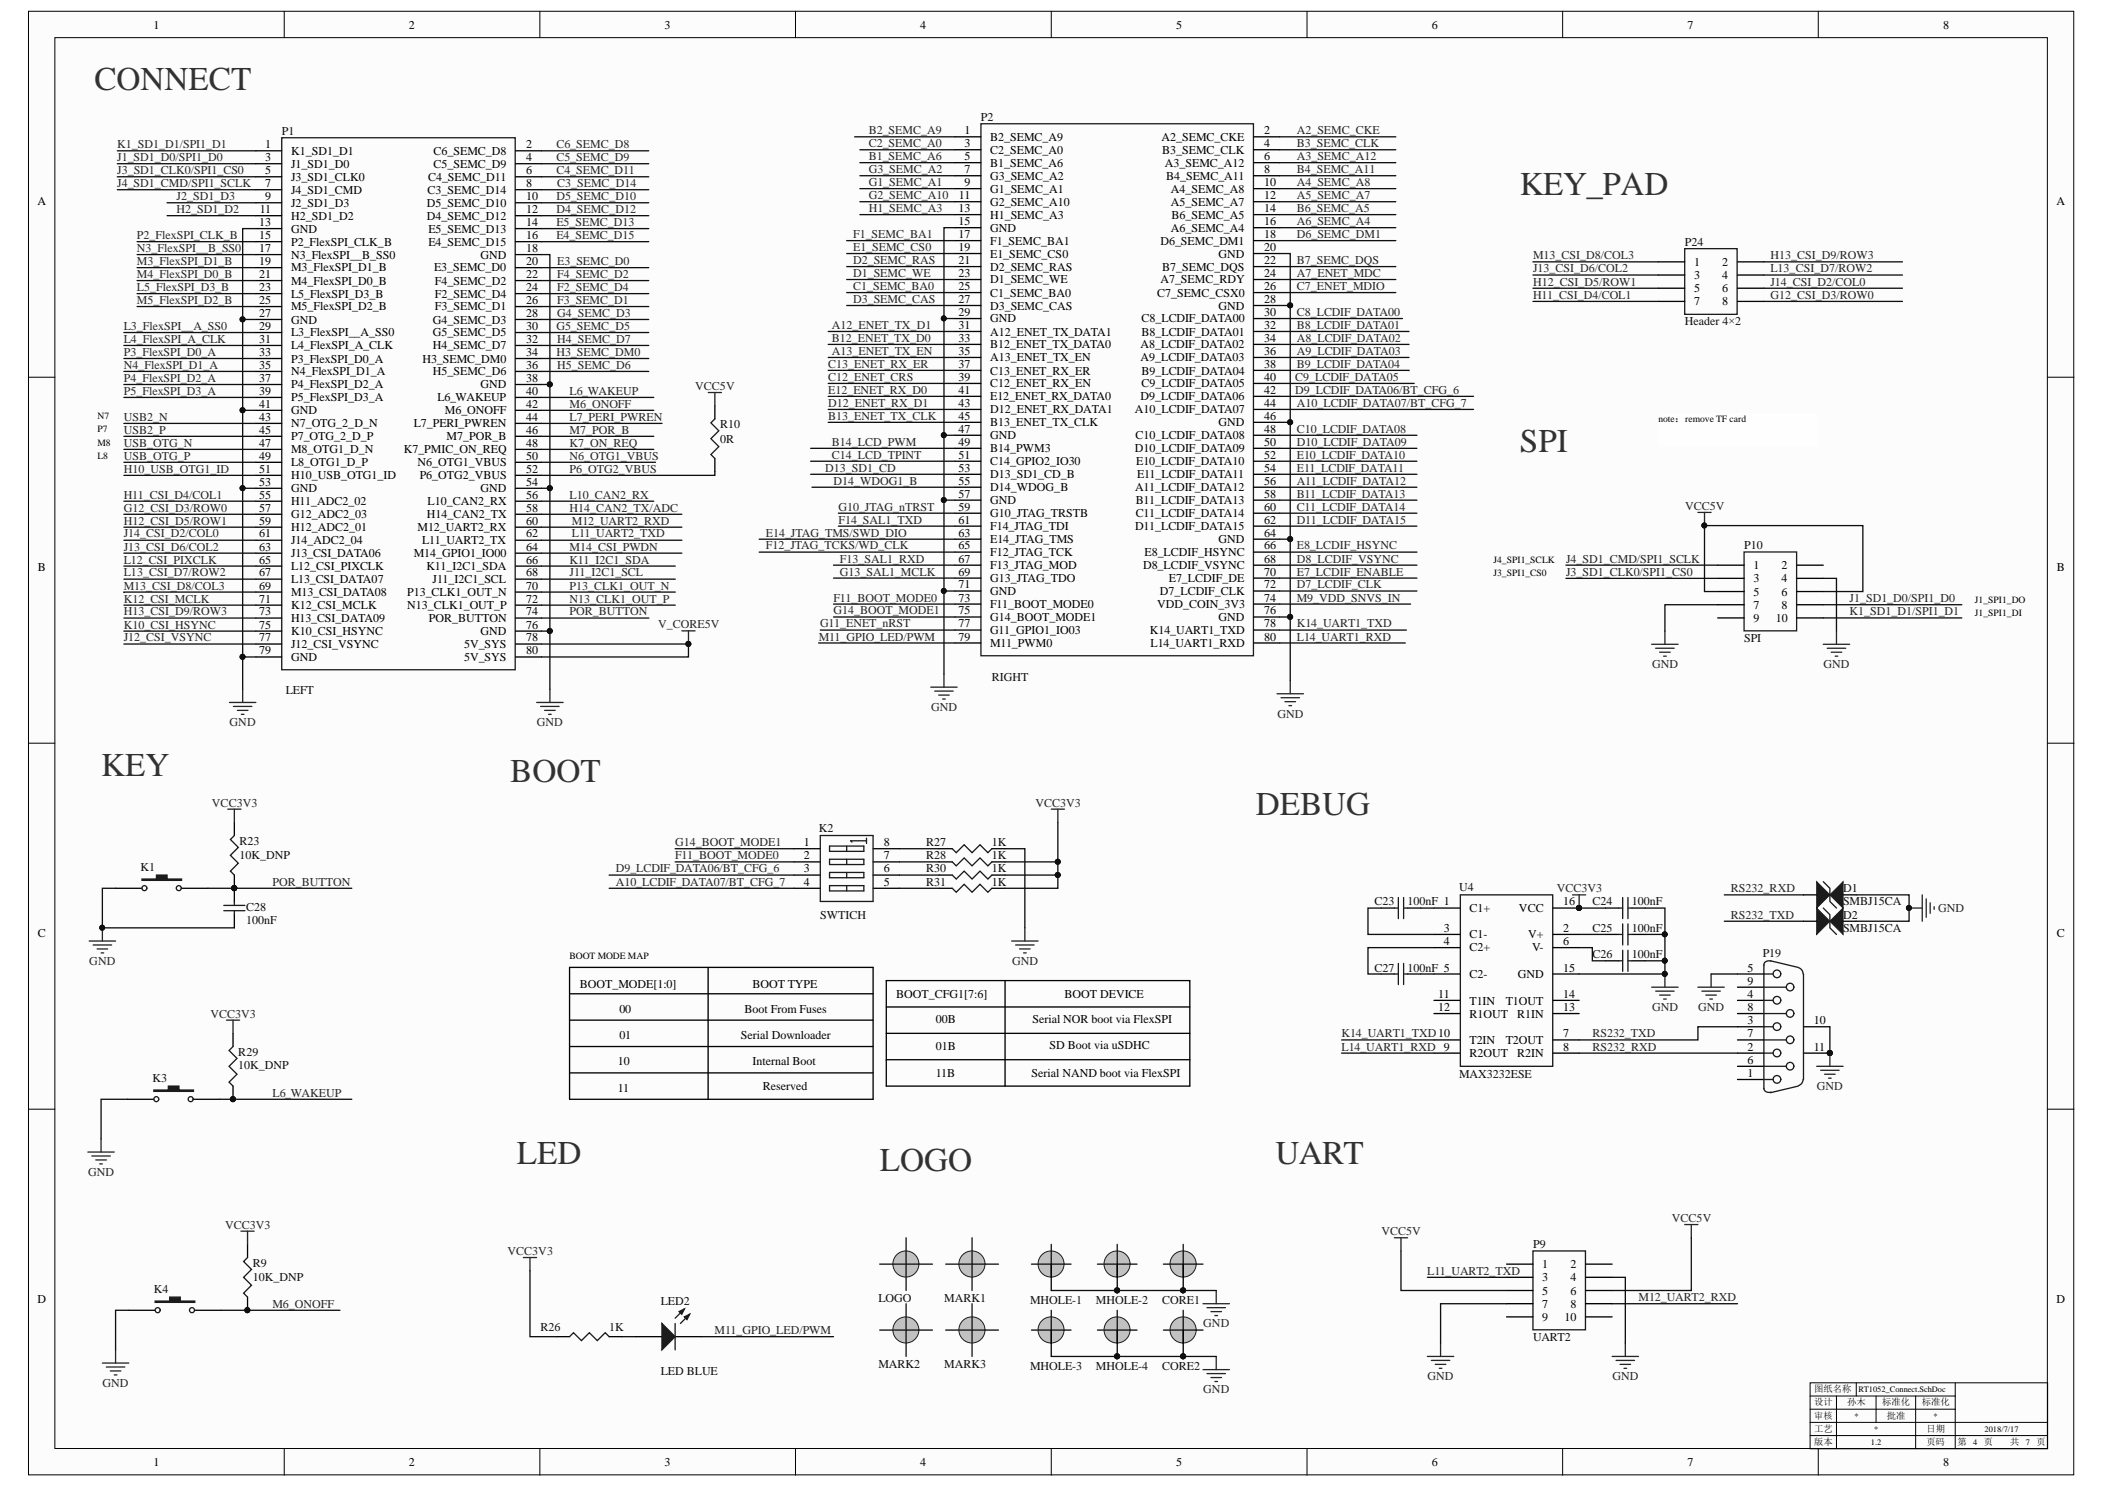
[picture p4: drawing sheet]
<svg xmlns="http://www.w3.org/2000/svg" width="297mm" height="210mm" viewBox="0 0 297 210" stroke-linecap="round" stroke-linejoin="round" font-family="sans-serif">
<defs><g id="words">
<g font-size="4.7" fill="#343434">
<text x="13.3" y="12.6">CONNECT</text>
<text x="214.5" y="27.6">KEY_PAD</text>
<text x="214.5" y="63.8">SPI</text>
<text x="14.3" y="109.4">KEY</text>
<text x="72" y="110.3">BOOT</text>
<text x="177.2" y="115">DEBUG</text>
<text x="72.9" y="164.3">LED</text>
<text x="124.2" y="165.2">LOGO</text>
<text x="180" y="164.3">UART</text>
</g>
<g font-size="1.7">
<text x="21.7" y="4">1</text>
<text x="57.7" y="4">2</text>
<text x="93.8" y="4">3</text>
<text x="129.9" y="4">4</text>
<text x="165.9" y="4">5</text>
<text x="202" y="4">6</text>
<text x="238.1" y="4">7</text>
<text x="274.2" y="4">8</text>
<text x="37.4" y="20.9">1</text>
<text x="37.4" y="22.7">3</text>
<text x="41.1" y="21.9">K1_SD1_D1</text>
<text x="41.1" y="23.7">J1_SD1_D0</text>
<text x="61.2" y="21.9">C6_SEMC_D8</text>
<text x="61.2" y="23.7">C5_SEMC_D9</text>
<text x="74.2" y="20.9">2</text>
<text x="74.2" y="22.7">4</text>
<text x="136.1" y="18.9">1</text>
<text x="136.1" y="20.8">3</text>
<text x="136.1" y="22.6">5</text>
<text x="139.7" y="19.9">B2_SEMC_A9</text>
<text x="139.7" y="21.7">C2_SEMC_A0</text>
<text x="139.7" y="23.5">B1_SEMC_A6</text>
<text x="163.9" y="19.9">A2_SEMC_CKE</text>
<text x="164" y="21.7">B3_SEMC_CLK</text>
<text x="164.4" y="23.5">A3_SEMC_A12</text>
<text x="178.4" y="18.9">2</text>
<text x="178.4" y="20.8">4</text>
<text x="178.4" y="22.6">6</text>
<text x="5.3" y="28.9">A</text>
<text x="37.4" y="24.6">5</text>
<text x="37.4" y="26.4">7</text>
<text x="37.4" y="28.2">9</text>
<text x="41.1" y="25.5">J3_SD1_CLK0</text>
<text x="41.1" y="27.4">J4_SD1_CMD</text>
<text x="41.1" y="29.2">J2_SD1_D3</text>
<text x="60.2" y="29.2">D5_SEMC_D10</text>
<text x="60.3" y="27.4">C3_SEMC_D14</text>
<text x="60.4" y="25.5">C4_SEMC_D11</text>
<text x="74.2" y="24.6">6</text>
<text x="74.2" y="26.4">8</text>
<text x="74.2" y="28.2">10</text>
<text x="135.2" y="29.9">13</text>
<text x="135.3" y="28.1">11</text>
<text x="136.1" y="24.4">7</text>
<text x="136.1" y="26.3">9</text>
<text x="139.7" y="25.4">G3_SEMC_A2</text>
<text x="139.7" y="27.2">G1_SEMC_A1</text>
<text x="139.7" y="29">G2_SEMC_A10</text>
<text x="164.6" y="25.4">B4_SEMC_A11</text>
<text x="165.2" y="27.2">A4_SEMC_A8</text>
<text x="165.2" y="29">A5_SEMC_A7</text>
<text x="178.4" y="24.4">8</text>
<text x="178.4" y="26.3">10</text>
<text x="178.4" y="28.1">12</text>
<text x="178.4" y="29.9">14</text>
<text x="290.2" y="28.9">A</text>
<text x="36.6" y="31.9">13</text>
<text x="36.6" y="33.7">15</text>
<text x="36.6" y="35.5">17</text>
<text x="36.7" y="30.1">11</text>
<text x="41.1" y="31">H2_SD1_D2</text>
<text x="41.1" y="32.8">GND</text>
<text x="41.1" y="34.7">P2_FlexSPI_CLK_B</text>
<text x="60.2" y="31">D4_SEMC_D12</text>
<text x="60.4" y="32.8">E5_SEMC_D13</text>
<text x="60.4" y="34.7">E4_SEMC_D15</text>
<text x="74.2" y="30.1">12</text>
<text x="74.2" y="31.9">14</text>
<text x="74.2" y="33.7">16</text>
<text x="74.2" y="35.5">18</text>
<text x="135.2" y="31.7">15</text>
<text x="135.2" y="33.6">17</text>
<text x="135.2" y="35.4">19</text>
<text x="139.7" y="30.9">H1_SEMC_A3</text>
<text x="139.7" y="32.7">GND</text>
<text x="139.7" y="34.5">F1_SEMC_BA1</text>
<text x="163.7" y="34.5">D6_SEMC_DM1</text>
<text x="165.2" y="32.7">A6_SEMC_A4</text>
<text x="165.3" y="30.9">B6_SEMC_A5</text>
<text x="178.4" y="31.7">16</text>
<text x="178.4" y="33.6">18</text>
<text x="178.4" y="35.4">20</text>
<text x="36.6" y="37.4">19</text>
<text x="36.6" y="39.2">21</text>
<text x="36.6" y="41">23</text>
<text x="41.1" y="36.5">N3_FlexSPI__B_SS0</text>
<text x="41.1" y="38.3">M3_FlexSPI_D1_B</text>
<text x="41.1" y="40.2">M4_FlexSPI_D0_B</text>
<text x="41.1" y="42">L5_FlexSPI_D3_B</text>
<text x="61.3" y="38.3">E3_SEMC_D0</text>
<text x="61.4" y="40.2">F4_SEMC_D2</text>
<text x="61.4" y="42">F2_SEMC_D4</text>
<text x="67.8" y="36.5">GND</text>
<text x="74.2" y="37.4">20</text>
<text x="74.2" y="39.2">22</text>
<text x="74.2" y="41">24</text>
<text x="135.2" y="37.2">21</text>
<text x="135.2" y="39.1">23</text>
<text x="135.2" y="40.9">25</text>
<text x="139.7" y="36.4">E1_SEMC_CS0</text>
<text x="139.7" y="38.2">D2_SEMC_RAS</text>
<text x="139.7" y="40">D1_SEMC_WE</text>
<text x="139.7" y="41.8">C1_SEMC_BA0</text>
<text x="163.3" y="41.8">C7_SEMC_CSX0</text>
<text x="163.7" y="40">A7_SEMC_RDY</text>
<text x="164" y="38.2">B7_SEMC_DQS</text>
<text x="172" y="36.4">GND</text>
<text x="178.4" y="37.2">22</text>
<text x="178.4" y="39.1">24</text>
<text x="178.4" y="40.9">26</text>
<text x="239" y="37.5">1</text>
<text x="239" y="39.4">3</text>
<text x="239" y="41.2">5</text>
<text x="243" y="37.5">2</text>
<text x="243" y="39.4">4</text>
<text x="243" y="41.2">6</text>
<text x="36.6" y="42.9">25</text>
<text x="36.6" y="44.7">27</text>
<text x="36.6" y="46.5">29</text>
<text x="41.1" y="43.8">M5_FlexSPI_D2_B</text>
<text x="41.1" y="45.6">GND</text>
<text x="41.1" y="47.5">L3_FlexSPI__A_SS0</text>
<text x="61.1" y="45.6">G4_SEMC_D3</text>
<text x="61.1" y="47.5">G5_SEMC_D5</text>
<text x="61.4" y="43.8">F3_SEMC_D1</text>
<text x="74.2" y="42.9">26</text>
<text x="74.2" y="44.7">28</text>
<text x="74.2" y="46.5">30</text>
<text x="135.2" y="42.7">27</text>
<text x="135.2" y="44.5">29</text>
<text x="135.2" y="46.4">31</text>
<text x="139.7" y="43.7">D3_SEMC_CAS</text>
<text x="139.7" y="45.5">GND</text>
<text x="139.7" y="47.3">A12_ENET_TX_DATA1</text>
<text x="161.1" y="45.5">C8_LCDIF_DATA00</text>
<text x="161.1" y="47.3">B8_LCDIF_DATA01</text>
<text x="172" y="43.7">GND</text>
<text x="178.4" y="42.7">28</text>
<text x="178.4" y="44.5">30</text>
<text x="178.4" y="46.4">32</text>
<text x="239" y="43.1">7</text>
<text x="243" y="43.1">8</text>
<text x="36.6" y="48.4">31</text>
<text x="36.6" y="50.2">33</text>
<text x="36.6" y="52">35</text>
<text x="36.6" y="53.8">37</text>
<text x="41.1" y="49.3">L4_FlexSPI_A_CLK</text>
<text x="41.1" y="51.1">P3_FlexSPI_D0_A</text>
<text x="41.1" y="53">N4_FlexSPI_D1_A</text>
<text x="59.6" y="51.1">H3_SEMC_DM0</text>
<text x="61.1" y="49.3">H4_SEMC_D7</text>
<text x="61.1" y="53">H5_SEMC_D6</text>
<text x="74.2" y="48.4">32</text>
<text x="74.2" y="50.2">34</text>
<text x="74.2" y="52">36</text>
<text x="74.2" y="53.8">38</text>
<text x="135.2" y="48.2">33</text>
<text x="135.2" y="50">35</text>
<text x="135.2" y="51.9">37</text>
<text x="135.2" y="53.7">39</text>
<text x="139.7" y="49.2">B12_ENET_TX_DATA0</text>
<text x="139.7" y="51">A13_ENET_TX_EN</text>
<text x="139.7" y="52.8">C13_ENET_RX_ER</text>
<text x="161" y="49.2">A8_LCDIF_DATA02</text>
<text x="161" y="51">A9_LCDIF_DATA03</text>
<text x="161.1" y="52.8">B9_LCDIF_DATA04</text>
<text x="178.4" y="48.2">34</text>
<text x="178.4" y="50">36</text>
<text x="178.4" y="51.9">38</text>
<text x="178.4" y="53.7">40</text>
<text x="36.6" y="55.7">39</text>
<text x="36.6" y="57.5">41</text>
<text x="36.6" y="59.3">43</text>
<text x="41.1" y="54.8">P4_FlexSPI_D2_A</text>
<text x="41.1" y="56.6">P5_FlexSPI_D3_A</text>
<text x="41.1" y="58.5">GND</text>
<text x="61.7" y="56.6">L6_WAKEUP</text>
<text x="62.8" y="58.5">M6_ONOFF</text>
<text x="67.8" y="54.8">GND</text>
<text x="74.2" y="55.7">40</text>
<text x="74.2" y="57.5">42</text>
<text x="74.2" y="59.3">44</text>
<text x="135.2" y="55.5">41</text>
<text x="135.2" y="57.4">43</text>
<text x="135.2" y="59.2">45</text>
<text x="139.7" y="54.6">C12_ENET_RX_EN</text>
<text x="139.7" y="56.5">E12_ENET_RX_DATA0</text>
<text x="139.7" y="58.3">D12_ENET_RX_DATA1</text>
<text x="160.2" y="58.3">A10_LCDIF_DATA07</text>
<text x="161" y="56.5">D9_LCDIF_DATA06</text>
<text x="161.1" y="54.6">C9_LCDIF_DATA05</text>
<text x="178.4" y="55.5">42</text>
<text x="178.4" y="57.4">44</text>
<text x="178.4" y="59.2">46</text>
<text x="36.6" y="61.2">45</text>
<text x="36.6" y="63">47</text>
<text x="36.6" y="64.8">49</text>
<text x="41.1" y="60.3">N7_OTG_2_D_N</text>
<text x="41.1" y="62.1">P7_OTG_2_D_P</text>
<text x="41.1" y="63.9">M8_OTG1_D_N</text>
<text x="41.1" y="65.8">L8_OTG1_D_P</text>
<text x="57" y="63.9">K7_PMIC_ON_REQ</text>
<text x="58.4" y="60.3">L7_PERI_PWREN</text>
<text x="58.9" y="65.8">N6_OTG1_VBUS</text>
<text x="63" y="62.1">M7_POR_B</text>
<text x="74.2" y="61.2">46</text>
<text x="74.2" y="63">48</text>
<text x="74.2" y="64.8">50</text>
<text x="135.2" y="61">47</text>
<text x="135.2" y="62.9">49</text>
<text x="135.2" y="64.7">51</text>
<text x="139.7" y="60.1">B13_ENET_TX_CLK</text>
<text x="139.7" y="62">GND</text>
<text x="139.7" y="63.8">B14_PWM3</text>
<text x="139.7" y="65.6">C14_GPIO2_IO30</text>
<text x="160.2" y="63.8">D10_LCDIF_DATA09</text>
<text x="160.2" y="62">C10_LCDIF_DATA08</text>
<text x="160.3" y="65.6">E10_LCDIF_DATA10</text>
<text x="172" y="60.1">GND</text>
<text x="178.4" y="61">48</text>
<text x="178.4" y="62.9">50</text>
<text x="178.4" y="64.7">52</text>
<text x="36.6" y="66.7">51</text>
<text x="36.6" y="68.5">53</text>
<text x="36.6" y="70.3">55</text>
<text x="41.1" y="67.6">H10_USB_OTG1_ID</text>
<text x="41.1" y="69.4">GND</text>
<text x="41.1" y="71.3">H11_ADC2_02</text>
<text x="59.2" y="67.6">P6_OTG2_VBUS</text>
<text x="60.3" y="71.3">L10_CAN2_RX</text>
<text x="67.8" y="69.4">GND</text>
<text x="74.2" y="66.7">52</text>
<text x="74.2" y="68.5">54</text>
<text x="74.2" y="70.3">56</text>
<text x="135.2" y="66.5">53</text>
<text x="135.2" y="68.4">55</text>
<text x="135.2" y="70.2">57</text>
<text x="139.7" y="67.5">D13_SD1_CD_B</text>
<text x="139.7" y="69.3">D14_WDOG_B</text>
<text x="139.7" y="71.1">GND</text>
<text x="160.2" y="69.3">A11_LCDIF_DATA12</text>
<text x="160.3" y="71.1">B11_LCDIF_DATA13</text>
<text x="160.4" y="67.5">E11_LCDIF_DATA11</text>
<text x="178.4" y="66.5">54</text>
<text x="178.4" y="68.4">56</text>
<text x="178.4" y="70.2">58</text>
<text x="36.6" y="72.2">57</text>
<text x="36.6" y="74">59</text>
<text x="36.6" y="75.8">61</text>
<text x="36.6" y="77.7">63</text>
<text x="41.1" y="73.1">G12_ADC2_03</text>
<text x="41.1" y="74.9">H12_ADC2_01</text>
<text x="41.1" y="76.8">J14_ADC2_04</text>
<text x="58.9" y="74.9">M12_UART2_RX</text>
<text x="59.6" y="76.8">L11_UART2_TX</text>
<text x="60.2" y="73.1">H14_CAN2_TX</text>
<text x="74.2" y="72.2">58</text>
<text x="74.2" y="74">60</text>
<text x="74.2" y="75.8">62</text>
<text x="74.2" y="77.7">64</text>
<text x="135.2" y="72">59</text>
<text x="135.2" y="73.9">61</text>
<text x="135.2" y="75.7">63</text>
<text x="135.2" y="77.5">65</text>
<text x="139.7" y="72.9">G10_JTAG_TRSTB</text>
<text x="139.7" y="74.8">F14_JTAG_TDI</text>
<text x="139.7" y="76.6">E14_JTAG_TMS</text>
<text x="160.2" y="74.8">D11_LCDIF_DATA15</text>
<text x="160.3" y="72.9">C11_LCDIF_DATA14</text>
<text x="172" y="76.6">GND</text>
<text x="178.4" y="72">60</text>
<text x="178.4" y="73.9">62</text>
<text x="178.4" y="75.7">64</text>
<text x="178.4" y="77.5">66</text>
<text x="5.3" y="80.5">B</text>
<text x="36.6" y="79.5">65</text>
<text x="36.6" y="81.3">67</text>
<text x="36.6" y="83.2">69</text>
<text x="41.1" y="78.6">J13_CSI_DATA06</text>
<text x="41.1" y="80.4">L12_CSI_PIXCLK</text>
<text x="41.1" y="82.2">L13_CSI_DATA07</text>
<text x="58.4" y="78.6">M14_GPIO1_IO00</text>
<text x="60.2" y="80.4">K11_I2C1_SDA</text>
<text x="61" y="82.2">J11_I2C1_SCL</text>
<text x="74.2" y="79.5">66</text>
<text x="74.2" y="81.3">68</text>
<text x="74.2" y="83.2">70</text>
<text x="135.2" y="79.4">67</text>
<text x="135.2" y="81.2">69</text>
<text x="135.2" y="83">71</text>
<text x="139.7" y="78.4">F12_JTAG_TCK</text>
<text x="139.7" y="80.3">F13_JTAG_MOD</text>
<text x="139.7" y="82.1">G13_JTAG_TDO</text>
<text x="139.7" y="83.9">GND</text>
<text x="161.3" y="80.3">D8_LCDIF_VSYNC</text>
<text x="161.5" y="78.4">E8_LCDIF_HSYNC</text>
<text x="163.7" y="83.9">D7_LCDIF_CLK</text>
<text x="164.9" y="82.1">E7_LCDIF_DE</text>
<text x="178.4" y="79.4">68</text>
<text x="178.4" y="81.2">70</text>
<text x="178.4" y="83">72</text>
<text x="247.4" y="80.3">1</text>
<text x="247.4" y="82.2">3</text>
<text x="251.4" y="80.3">2</text>
<text x="251.4" y="82.2">4</text>
<text x="290.2" y="80.5">B</text>
<text x="36.6" y="85">71</text>
<text x="36.6" y="86.8">73</text>
<text x="36.6" y="88.7">75</text>
<text x="41.1" y="84.1">M13_CSI_DATA08</text>
<text x="41.1" y="85.9">K12_CSI_MCLK</text>
<text x="41.1" y="87.7">H13_CSI_DATA09</text>
<text x="41.1" y="89.6">K10_CSI_HSYNC</text>
<text x="57.4" y="84.1">P13_CLK1_OUT_N</text>
<text x="57.4" y="85.9">N13_CLK1_OUT_P</text>
<text x="60.5" y="87.7">POR_BUTTON</text>
<text x="67.8" y="89.6">GND</text>
<text x="74.2" y="85">72</text>
<text x="74.2" y="86.8">74</text>
<text x="74.2" y="88.7">76</text>
<text x="135.2" y="84.9">73</text>
<text x="135.2" y="86.7">75</text>
<text x="135.2" y="88.5">77</text>
<text x="139.7" y="85.8">F11_BOOT_MODE0</text>
<text x="139.7" y="87.6">G14_BOOT_MODE1</text>
<text x="139.7" y="89.4">G11_GPIO1_IO03</text>
<text x="162.3" y="89.4">K14_UART1_TXD</text>
<text x="163.3" y="85.8">VDD_COIN_3V3</text>
<text x="172" y="87.6">GND</text>
<text x="178.4" y="84.9">74</text>
<text x="178.4" y="86.7">76</text>
<text x="178.4" y="88.5">78</text>
<text x="247.4" y="84">5</text>
<text x="247.4" y="85.9">7</text>
<text x="247.4" y="87.7">9</text>
<text x="250.6" y="87.7">10</text>
<text x="251.4" y="84">6</text>
<text x="251.4" y="85.9">8</text>
<text x="36.6" y="90.5">77</text>
<text x="36.6" y="92.3">79</text>
<text x="41.1" y="91.4">J12_CSI_VSYNC</text>
<text x="41.1" y="93.2">GND</text>
<text x="65.5" y="91.4">5V_SYS</text>
<text x="65.5" y="93.2">5V_SYS</text>
<text x="74.2" y="90.5">78</text>
<text x="74.2" y="92.3">80</text>
<text x="135.2" y="90.4">79</text>
<text x="139.7" y="91.3">M11_PWM0</text>
<text x="162.4" y="91.3">L14_UART1_RXD</text>
<text x="178.4" y="90.4">80</text>
<text x="113.4" y="119.3">1</text>
<text x="124.7" y="119.3">8</text>
<text x="113.4" y="121.2">2</text>
<text x="113.4" y="123.1">3</text>
<text x="113.4" y="124.9">4</text>
<text x="124.7" y="121.2">7</text>
<text x="124.7" y="123.1">6</text>
<text x="124.7" y="124.9">5</text>
<text x="203.7" y="131.4">3</text>
<text x="207.4" y="128.6">C1+</text>
<text x="214.3" y="128.6">VCC</text>
<text x="220.6" y="127.7">16</text>
<text x="220.6" y="131.4">2</text>
<text x="5.3" y="132.2">C</text>
<text x="203.7" y="133.3">4</text>
<text x="207.4" y="132.4">C1-</text>
<text x="207.4" y="134.2">C2+</text>
<text x="207.4" y="138">C2-</text>
<text x="214.2" y="138">GND</text>
<text x="215.7" y="132.4">V+</text>
<text x="216.2" y="134.2">V-</text>
<text x="220.6" y="137.1">15</text>
<text x="220.6" y="133.3">6</text>
<text x="246.6" y="137.1">5</text>
<text x="290.2" y="132.2">C</text>
<text x="81.8" y="139.3">BOOT_MODE[1:0]</text>
<text x="87.4" y="142.8">00</text>
<text x="105.1" y="142.8">Boot From Fuses</text>
<text x="106.2" y="139.3">BOOT TYPE</text>
<text x="126.5" y="140.8">BOOT_CFG1[7:6]</text>
<text x="150.2" y="140.8">BOOT DEVICE</text>
<text x="202.9" y="142.6">12</text>
<text x="203" y="140.8">11</text>
<text x="207.4" y="141.7">T1IN</text>
<text x="207.4" y="143.6">R1OUT</text>
<text x="212.5" y="141.7">T1OUT</text>
<text x="214.1" y="143.6">R1IN</text>
<text x="220.6" y="142.6">13</text>
<text x="220.6" y="140.8">14</text>
<text x="246.6" y="140.8">4</text>
<text x="246.6" y="142.6">8</text>
<text x="246.6" y="138.9">9</text>
<text x="87.4" y="146.6">01</text>
<text x="104.5" y="146.6">Serial Downloader</text>
<text x="132.1" y="144.4">00B</text>
<text x="132.1" y="148.1">01B</text>
<text x="145.7" y="144.3">Serial NOR boot via FlexSPI</text>
<text x="148.1" y="148">SD Boot via uSDHC</text>
<text x="207.4" y="147.3">T2IN</text>
<text x="207.4" y="149.1">R2OUT</text>
<text x="212.5" y="147.3">T2OUT</text>
<text x="214.1" y="149.1">R2IN</text>
<text x="220.6" y="148.2">8</text>
<text x="220.6" y="146.4">7</text>
<text x="246.6" y="148.2">2</text>
<text x="246.6" y="144.5">3</text>
<text x="246.6" y="146.4">7</text>
<text x="256" y="148.2">11</text>
<text x="256" y="144.5">10</text>
<text x="87.2" y="150.3">10</text>
<text x="87.2" y="154">11</text>
<text x="106.2" y="150.3">Internal Boot</text>
<text x="107.7" y="153.8">Reserved</text>
<text x="132.1" y="151.9">11B</text>
<text x="145.6" y="151.9">Serial NAND boot via FlexSPI</text>
<text x="246.6" y="151.9">1</text>
<text x="246.6" y="150.1">6</text>
<text x="217.6" y="178.9">1</text>
<text x="221.6" y="178.9">2</text>
<text x="5.3" y="183.8">D</text>
<text x="217.6" y="180.7">3</text>
<text x="217.6" y="182.6">5</text>
<text x="217.6" y="184.5">7</text>
<text x="221.6" y="180.7">4</text>
<text x="221.6" y="182.6">6</text>
<text x="221.6" y="184.5">8</text>
<text x="290.2" y="183.8">D</text>
<text x="217.6" y="186.3">9</text>
<text x="220.8" y="186.3">10</text>
<text x="21.7" y="206.8">1</text>
<text x="57.7" y="206.8">2</text>
<text x="93.8" y="206.8">3</text>
<text x="129.9" y="206.8">4</text>
<text x="165.9" y="206.8">5</text>
<text x="202" y="206.8">6</text>
<text x="238.1" y="206.8">7</text>
<text x="274.2" y="206.8">8</text>
</g>
<g font-size="1.7" fill="#0e0e0e">
<text x="138.4" y="17.1">P2</text>
<text x="39.8" y="19.1">P1</text>
<text x="237.7" y="34.7">P24</text>
<text x="237.7" y="45.9">Header 4×2</text>
<text x="101.6" y="62.4">0R</text>
<text x="101.6" y="60.4">R10</text>
<text x="246.1" y="77.5">P10</text>
<text x="246.1" y="90.5">SPI</text>
<text x="40.3" y="98">LEFT</text>
<text x="140" y="96.1">RIGHT</text>
<text x="33.8" y="119.2">R23</text>
<text x="115.6" y="117.3">K2</text>
<text x="130.7" y="119.3">R27</text>
<text x="140" y="119.3">1K</text>
<text x="19.8" y="122.9">K1</text>
<text x="33.8" y="121.2">10K_DNP</text>
<text x="130.7" y="121.2">R28</text>
<text x="130.7" y="123.1">R30</text>
<text x="130.7" y="124.9">R31</text>
<text x="140" y="121.2">1K</text>
<text x="140" y="123.1">1K</text>
<text x="140" y="124.9">1K</text>
<text x="205.9" y="125.7">U4</text>
<text x="260.1" y="125.9">D1</text>
<text x="34.7" y="130.3">100nF</text>
<text x="34.7" y="128.5">C28</text>
<text x="115.7" y="129.6">SWTICH</text>
<text x="194" y="127.7">C23</text>
<text x="198.6" y="127.7">100nF 1</text>
<text x="224.7" y="127.7">C24</text>
<text x="224.7" y="131.4">C25</text>
<text x="230.3" y="127.7">100nF</text>
<text x="230.3" y="131.4">100nF</text>
<text x="260.1" y="127.7">SMBJ15CA</text>
<text x="260.1" y="129.6">D2</text>
<text x="260.1" y="131.4">SMBJ15CA</text>
<text x="194" y="137.1">C27</text>
<text x="198.6" y="137.1">100nF 5</text>
<text x="224.7" y="135.2">C26</text>
<text x="230.3" y="135.2">100nF</text>
<text x="248.7" y="135">P19</text>
<text x="33.6" y="148.9">R29</text>
<text x="21.5" y="152.6">K3</text>
<text x="33.6" y="150.8">10K_DNP</text>
<text x="205.9" y="152.1">MAX3232ESE</text>
<text x="35.7" y="178.7">R9</text>
<text x="216.3" y="176.1">P9</text>
<text x="21.7" y="182.4">K4</text>
<text x="35.7" y="180.7">10K_DNP</text>
<text x="93.2" y="184.1">LED2</text>
<text x="123.9" y="183.7">LOGO</text>
<text x="133.2" y="183.7">MARK1</text>
<text x="145.3" y="183.9">MHOLE-1</text>
<text x="154.7" y="183.9">MHOLE-2</text>
<text x="164" y="183.9">CORE1</text>
<text x="76.3" y="187.8">R26</text>
<text x="86" y="187.8">1K</text>
<text x="216.3" y="189.1">UART2</text>
<text x="93.2" y="194">LED BLUE</text>
<text x="123.9" y="193">MARK2</text>
<text x="133.2" y="193">MARK3</text>
<text x="145.3" y="193.2">MHOLE-3</text>
<text x="154.7" y="193.2">MHOLE-4</text>
<text x="164" y="193.2">CORE2</text>
</g>
<g font-size="1.7" fill="#262626">
<text x="16.5" y="22.7">J1_SD1_D0/SPI1_D0</text>
<text x="16.5" y="20.9">K1_SD1_D1/SPI1_D1</text>
<text x="78.5" y="20.9">C6_SEMC_D8</text>
<text x="78.5" y="22.7">C5_SEMC_D9</text>
<text x="122.6" y="20.8">C2_SEMC_A0</text>
<text x="122.6" y="22.6">B1_SEMC_A6</text>
<text x="122.6" y="18.9">B2_SEMC_A9</text>
<text x="183" y="22.6">A3_SEMC_A12</text>
<text x="183" y="18.9">A2_SEMC_CKE</text>
<text x="183" y="20.8">B3_SEMC_CLK</text>
<text x="16.5" y="26.4">J4_SD1_CMD/SPI1_SCLK</text>
<text x="16.5" y="24.6">J3_SD1_CLK0/SPI1_CS0</text>
<text x="24.9" y="28.2">J2_SD1_D3</text>
<text x="78.5" y="28.2">D5_SEMC_D10</text>
<text x="78.5" y="24.6">C4_SEMC_D11</text>
<text x="78.6" y="26.4">C3_SEMC_D14</text>
<text x="122.6" y="26.3">G1_SEMC_A1</text>
<text x="122.6" y="24.4">G3_SEMC_A2</text>
<text x="122.6" y="29.9">H1_SEMC_A3</text>
<text x="122.6" y="28.1">G2_SEMC_A10</text>
<text x="183" y="29.9">B6_SEMC_A5</text>
<text x="183" y="28.1">A5_SEMC_A7</text>
<text x="183" y="26.3">A4_SEMC_A8</text>
<text x="183" y="24.4">B4_SEMC_A11</text>
<text x="19.3" y="33.7">P2_FlexSPI_CLK_B</text>
<text x="19.3" y="35.5">N3_FlexSPI__B_SS0</text>
<text x="24.9" y="30.1">H2_SD1_D2</text>
<text x="78.5" y="30.1">D4_SEMC_D12</text>
<text x="78.5" y="31.9">E5_SEMC_D13</text>
<text x="78.5" y="33.7">E4_SEMC_D15</text>
<text x="120.4" y="33.6">F1_SEMC_BA1</text>
<text x="120.4" y="35.4">E1_SEMC_CS0</text>
<text x="183" y="31.7">A6_SEMC_A4</text>
<text x="183" y="33.6">D6_SEMC_DM1</text>
<text x="19.3" y="41">L5_FlexSPI_D3_B</text>
<text x="19.3" y="37.4">M3_FlexSPI_D1_B</text>
<text x="19.3" y="39.2">M4_FlexSPI_D0_B</text>
<text x="78.6" y="37.4">E3_SEMC_D0</text>
<text x="78.6" y="39.2">F4_SEMC_D2</text>
<text x="78.6" y="41">F2_SEMC_D4</text>
<text x="120.4" y="40.9">C1_SEMC_BA0</text>
<text x="120.4" y="39.1">D1_SEMC_WE</text>
<text x="120.4" y="37.2">D2_SEMC_RAS</text>
<text x="183" y="40.9">C7_ENET_MDIO</text>
<text x="183" y="39.1">A7_ENET_MDC</text>
<text x="183" y="37.2">B7_SEMC_DQS</text>
<text x="216.3" y="40.3">H12_CSI_D5/ROW1</text>
<text x="216.3" y="38.4">J13_CSI_D6/COL2</text>
<text x="216.3" y="36.6">M13_CSI_D8/COL3</text>
<text x="249.8" y="38.4">L13_CSI_D7/ROW2</text>
<text x="249.8" y="36.6">H13_CSI_D9/ROW3</text>
<text x="249.8" y="40.3">J14_CSI_D2/COL0</text>
<text x="17.5" y="46.5">L3_FlexSPI__A_SS0</text>
<text x="19.3" y="42.9">M5_FlexSPI_D2_B</text>
<text x="78.5" y="46.5">G5_SEMC_D5</text>
<text x="78.6" y="42.9">F3_SEMC_D1</text>
<text x="78.6" y="44.7">G4_SEMC_D3</text>
<text x="117.4" y="46.4">A12_ENET_TX_D1</text>
<text x="120.4" y="42.7">D3_SEMC_CAS</text>
<text x="183" y="44.5">C8_LCDIF_DATA00</text>
<text x="183" y="46.4">B8_LCDIF_DATA01</text>
<text x="216.3" y="42.1">H11_CSI_D4/COL1</text>
<text x="249.8" y="42.1">G12_CSI_D3/ROW0</text>
<text x="17.5" y="50.2">P3_FlexSPI_D0_A</text>
<text x="17.5" y="52">N4_FlexSPI_D1_A</text>
<text x="17.5" y="53.8">P4_FlexSPI_D2_A</text>
<text x="17.5" y="48.4">L4_FlexSPI_A_CLK</text>
<text x="78.5" y="50.2">H3_SEMC_DM0</text>
<text x="78.6" y="52">H5_SEMC_D6</text>
<text x="78.6" y="48.4">H4_SEMC_D7</text>
<text x="116.9" y="51.9">C13_ENET_RX_ER</text>
<text x="116.9" y="53.7">C12_ENET_CRS</text>
<text x="117.4" y="50">A13_ENET_TX_EN</text>
<text x="117.4" y="48.2">B12_ENET_TX_D0</text>
<text x="182.8" y="53.7">C9_LCDIF_DATA05</text>
<text x="183" y="48.2">A8_LCDIF_DATA02</text>
<text x="183" y="50">A9_LCDIF_DATA03</text>
<text x="183" y="51.9">B9_LCDIF_DATA04</text>
<text x="17.5" y="55.7">P5_FlexSPI_D3_A</text>
<text x="17.5" y="59.3">USB2_N</text>
<text x="80.4" y="57.5">M6_ONOFF</text>
<text x="80.4" y="55.7">L6_WAKEUP</text>
<text x="80.4" y="59.3">L7_PERI_PWREN</text>
<text x="98.1" y="55">VCC5V</text>
<text x="116.9" y="55.5">E12_ENET_RX_D0</text>
<text x="116.9" y="57.4">D12_ENET_RX_D1</text>
<text x="116.9" y="59.2">B13_ENET_TX_CLK</text>
<text x="182.8" y="55.5">D9_LCDIF_DATA06/BT_CFG_6</text>
<text x="183" y="57.4">A10_LCDIF_DATA07/BT_CFG_7</text>
<text x="17.5" y="61.2">USB2_P</text>
<text x="17.5" y="64.8">USB_OTG_P</text>
<text x="17.5" y="63">USB_OTG_N</text>
<text x="80.4" y="61.2">M7_POR_B</text>
<text x="80.4" y="64.8">N6_OTG1_VBUS</text>
<text x="80.4" y="63">K7_ON_REQ</text>
<text x="117.4" y="62.9">B14_LCD_PWM</text>
<text x="117.4" y="64.7">C14_LCD_TPINT</text>
<text x="183" y="61">C10_LCDIF_DATA08</text>
<text x="183" y="62.9">D10_LCDIF_DATA09</text>
<text x="183" y="64.7">E10_LCDIF_DATA10</text>
<text x="17.5" y="70.3">H11_CSI_D4/COL1</text>
<text x="17.5" y="66.7">H10_USB_OTG1_ID</text>
<text x="80.4" y="70.3">L10_CAN2_RX</text>
<text x="80.4" y="66.7">P6_OTG2_VBUS</text>
<text x="116.5" y="66.5">D13_SD1_CD</text>
<text x="117.6" y="68.4">D14_WDOG1_B</text>
<text x="183" y="66.5">E11_LCDIF_DATA11</text>
<text x="183" y="68.4">A11_LCDIF_DATA12</text>
<text x="183" y="70.2">B11_LCDIF_DATA13</text>
<text x="237.8" y="71.9">VCC5V</text>
<text x="17.5" y="72.2">G12_CSI_D3/ROW0</text>
<text x="17.5" y="74">H12_CSI_D5/ROW1</text>
<text x="17.5" y="75.8">J14_CSI_D2/COL0</text>
<text x="17.5" y="77.7">J13_CSI_D6/COL2</text>
<text x="80.4" y="72.2">H14_CAN2_TX/ADC</text>
<text x="80.4" y="77.7">M14_CSI_PWDN</text>
<text x="80.7" y="75.8">L11_UART2_TXD</text>
<text x="80.7" y="74">M12_UART2_RXD</text>
<text x="108.1" y="75.7">E14_JTAG_TMS/SWD_DIO</text>
<text x="108.1" y="77.5">F12_JTAG_TCKS/WD_CLK</text>
<text x="118.3" y="72">G10_JTAG_nTRST</text>
<text x="118.3" y="73.9">F14_SAL1_TXD</text>
<text x="183" y="72">C11_LCDIF_DATA14</text>
<text x="183" y="73.9">D11_LCDIF_DATA15</text>
<text x="183" y="77.5">E8_LCDIF_HSYNC</text>
<text x="17.5" y="79.5">L12_CSI_PIXCLK</text>
<text x="17.5" y="81.3">L13_CSI_D7/ROW2</text>
<text x="17.5" y="83.2">M13_CSI_D8/COL3</text>
<text x="80.4" y="81.3">J11_I2C1_SCL</text>
<text x="80.4" y="79.5">K11_I2C1_SDA</text>
<text x="80.4" y="83.2">P13_CLK1_OUT_N</text>
<text x="118.5" y="81.2">G13_SAL1_MCLK</text>
<text x="118.5" y="79.4">F13_SAL1_RXD</text>
<text x="183" y="79.4">D8_LCDIF_VSYNC</text>
<text x="183" y="81.2">E7_LCDIF_ENABLE</text>
<text x="183" y="83">D7_LCDIF_CLK</text>
<text x="221" y="79.4">J4_SD1_CMD/SPI1_SCLK</text>
<text x="221" y="81.2">J3_SD1_CLK0/SPI1_CS0</text>
<text x="17.5" y="85">K12_CSI_MCLK</text>
<text x="17.5" y="86.8">H13_CSI_D9/ROW3</text>
<text x="17.5" y="88.7">K10_CSI_HSYNC</text>
<text x="80.4" y="85">N13_CLK1_OUT_P</text>
<text x="80.4" y="86.8">POR_BUTTON</text>
<text x="92.9" y="88.6">V_CORE5V</text>
<text x="115.7" y="88.5">G11_ENET_nRST</text>
<text x="117.6" y="84.9">F11_BOOT_MODE0</text>
<text x="117.6" y="86.7">G14_BOOT_MODE1</text>
<text x="183" y="84.9">M9_VDD_SNVS_IN</text>
<text x="183" y="88.5">K14_UART1_TXD</text>
<text x="261" y="84.9">J1_SD1_D0/SPI1_D0</text>
<text x="261" y="86.8">K1_SD1_D1/SPI1_D1</text>
<text x="17.5" y="90.5">J12_CSI_VSYNC</text>
<text x="115.5" y="90.4">M11_GPIO_LED/PWM</text>
<text x="183" y="90.4">L14_UART1_RXD</text>
<text x="233.1" y="94.2">GND</text>
<text x="257.3" y="94.2">GND</text>
<text x="131.4" y="100.3">GND</text>
<text x="180.2" y="101.2">GND</text>
<text x="32.4" y="102.4">GND</text>
<text x="75.8" y="102.4">GND</text>
<text x="29.9" y="113.8">VCC3V3</text>
<text x="146.1" y="113.8">VCC3V3</text>
<text x="95.3" y="119.3">G14_BOOT_MODE1</text>
<text x="38.5" y="124.9">POR_BUTTON</text>
<text x="86.9" y="124.9">A10_LCDIF_DATA07/BT_CFG_7</text>
<text x="86.9" y="123.1">D9_LCDIF_DATA06/BT_CFG_6</text>
<text x="95.3" y="121.2">F11_BOOT_MODE0</text>
<text x="219.7" y="125.9">VCC3V3</text>
<text x="244.2" y="125.9">RS232_RXD</text>
<text x="244.2" y="129.6">RS232_TXD</text>
<text x="273.5" y="128.6">GND</text>
<text x="12.6" y="136.1">GND</text>
<text x="142.8" y="136.1">GND</text>
<text x="29.7" y="143.6">VCC3V3</text>
<text x="233.1" y="142.6">GND</text>
<text x="239.6" y="142.6">GND</text>
<text x="189.3" y="146.4">K14_UART1_TXD10</text>
<text x="189.3" y="148.2">L14_UART1_RXD 9</text>
<text x="224.7" y="146.4">RS232_TXD</text>
<text x="224.7" y="148.2">RS232_RXD</text>
<text x="38.5" y="154.7">L6_WAKEUP</text>
<text x="256.4" y="153.8">GND</text>
<text x="12.4" y="165.9">GND</text>
<text x="31.8" y="173.3">VCC3V3</text>
<text x="235.9" y="172.4">VCC5V</text>
<text x="71.6" y="177">VCC3V3</text>
<text x="194.9" y="174.2">VCC5V</text>
<text x="201.4" y="179.8">L11_UART2_TXD</text>
<text x="38.5" y="184.5">M6_ONOFF</text>
<text x="231.2" y="183.5">M12_UART2_RXD</text>
<text x="100.8" y="188.2">M11_GPIO_LED/PWM</text>
<text x="169.8" y="187.3">GND</text>
<text x="14.5" y="195.6">GND</text>
<text x="169.8" y="196.6">GND</text>
<text x="201.4" y="194.7">GND</text>
<text x="227.5" y="194.7">GND</text>
</g>
<g font-size="1.4">
<text x="13.7" y="59.1">N7</text>
<text x="234" y="59.5">note：remove TF card</text>
<text x="13.7" y="61">P7</text>
<text x="13.7" y="62.8">M8</text>
<text x="13.7" y="64.7">L8</text>
<text x="210.7" y="79.5">J4_SPI1_SCLK</text>
<text x="210.7" y="81.3">J3_SPI1_CS0</text>
<text x="278.7" y="85">J1_SPI1_DO</text>
<text x="278.7" y="86.9">J1_SPI1_DI</text>
<text x="80.4" y="135.2">BOOT MODE MAP</text>
</g>
<g font-size="1.3">
<text x="256" y="196.4">图纸名称</text>
<text x="256" y="198.2">设计</text>
<text x="256" y="200.1">审核</text>
<text x="256" y="202">工艺</text>
<text x="256" y="203.8">版本</text>
<text x="260.7" y="198.2">孙木</text>
<text x="265.6" y="198.2">标准化</text>
<text x="266.2" y="200.1">批准</text>
<text x="271.2" y="198.2">标准化</text>
<text x="271.8" y="203.8">页码</text>
<text x="271.9" y="202">日期</text>
<text x="276.2" y="203.8">第</text>
<text x="280" y="203.8">页</text>
<text x="283.7" y="203.8">共</text>
<text x="287.4" y="203.8">页</text>
</g>
<g font-size="1.2">
<text x="262.3" y="196.4">RT1052_Connect.SchDoc</text>
<text x="261.7" y="200.1">*</text>
<text x="264" y="203.8">1.2</text>
<text x="264.5" y="202">*</text>
<text x="272.8" y="200.1">*</text>
<text x="278.4" y="203.8">4</text>
<text x="280" y="202">2018/7/17</text>
<text x="285.9" y="203.8">7</text>
</g>
</g></defs>
<g fill="#fcfcfc" stroke="#000" stroke-width=".14">
<path d="M4 1.6h288.6v206.5h-288.6z"/>
<path d="M7.7 5.3h281.2v199h-281.2z"/>
</g>
<g fill="none" stroke="#000" stroke-width=".14">
<path d="M40.1 1.6v3.7M76.2 1.6v3.7M112.3 1.6v3.7M148.3 1.6v3.7M184.4 1.6v3.7M220.5 1.6v3.7M256.6 1.6v3.7M4 53.2h3.7M288.9 53.2h3.8M4 104.8h3.7M288.9 104.8h3.8M4 156.5h3.7"/>
<path d="M288.9 156.5h3.8M255.4 195.1h33.5v9.3h-33.5zM255.4 196.9h3.7v7.5M255.4 198.8h20.5v5.6M259.1 196.9h16.8v1.9M261.9 195.1v1.8M264.7 196.9v3.7M270.3 196.9v7.5M275.9 195.1v1.8M40.1 204.4v3.7M76.2 204.4v3.7M112.3 204.4v3.7"/>
<path d="M148.3 204.4v3.7M184.4 204.4v3.7M220.5 204.4v3.7M255.4 200.6h33.5M255.4 202.5h33.5M256.6 204.4v3.7"/>
</g>
<g fill="none" stroke="#1c1c1c" stroke-width=".19">
<path d="M196.8 137.4h.5M196.8 128.1h.5M197.3 126.6v3M197.3 135.9v3M198.1 137.4h.5M198.1 126.6v3M198.1 135.9v3M198.1 128.1h.5M228.4 128.1h.6M228.4 135.5h.6M228.4 131.8h.6M229 126.6v3"/>
<path d="M229 130.3v3M229 134v3M229.7 126.6v3M229.7 130.3v3M229.7 134v3M229.7 128.1h.6M229.7 135.5h.6M229.7 131.8h.6M248.9 137.4h1.3M248.9 139.3h3.2M248.9 136.1v17.5M249.8 135.5l3.9 1"/>
<path d="M249.9 135.6a.69 .69 0 0 0-1 .5M253.8 136.5a.91 .91 0 0 1 .6 .9M254.5 137.4v14.9M248.9 148.6h1.3M248.9 152.3h1.3M248.9 144.8h1.3M248.9 150.4h3.2M248.9 141.1h1.3M248.9 146.7h3.2M248.9 143h3.2M248.9 153.5a.73 .73 0 0 0 1 .6M253.7 153.2l-3.9 .9"/>
<path d="M254.4 152.3a.91 .91 0 0 1-.6 .8"/>
<circle cx="250.7" cy="137.4" r=".54"/>
<circle cx="252.6" cy="139.2" r=".54"/>
<circle cx="250.7" cy="148.5" r=".54"/>
<circle cx="250.7" cy="152.3" r=".54"/>
<circle cx="250.7" cy="141.1" r=".54"/>
<circle cx="250.7" cy="144.8" r=".54"/>
<circle cx="252.6" cy="150.4" r=".54"/>
<circle cx="252.6" cy="143" r=".54"/>
<circle cx="252.6" cy="146.7" r=".54"/>
</g>
<g fill="none" stroke="#000" stroke-width=".19">
<path d="M194.9 137.4h1.9M194.9 128.1h1.9M198.6 137.4h1.9M198.6 128.1h1.9M202.3 137.4h3.8M202.3 128.1h3.8M202.3 131.8h3.8M202.3 133.7h3.8M219.1 137.4h3.7M219.1 128.1h3.7M219.1 131.8h3.7M219.1 133.7h3.7"/>
<path d="M226.6 128.1h1.8M226.6 131.8h1.8M226.6 135.5h1.8M230.3 128.1h1.8M230.3 131.8h1.8M230.3 135.5h1.8M245.2 137.4h3.7M245.2 139.3h3.7M202.3 148.6h3.8M202.3 141.1h3.8M202.3 146.7h3.8M202.3 143h3.8"/>
<path d="M219.1 148.6h3.7M219.1 141.1h3.7M219.1 146.7h3.7M219.1 143h3.7M245.2 152.3h3.7M245.2 148.6h3.7M245.2 144.8h3.7M245.2 141.1h3.7M245.2 150.4h3.7M245.2 146.7h3.7M245.2 143h3.7M254.5 148.6h3.7"/>
<path d="M254.5 144.8h3.7"/>
</g>
<g fill="#0e0e0e" stroke="#0e0e0e" stroke-width=".14">
<circle cx="258.2" cy="148.5" r=".35"/>
<circle cx="222.8" cy="128.1" r=".35"/>
<circle cx="234.9" cy="137.4" r=".35"/>
</g>
<path d="M206.1 126.2h13v24.2h-13z" fill="none" stroke="#151515" stroke-width=".19"/>
<g fill="none" stroke="#262626" stroke-width=".19">
<path d="M221.9 126.2h1.9M222.8 126.2v1.9M233.1 139.3h3.7M233.6 139.8h2.6M234.9 137.4v1.9M239.6 139.3h3.7M240.2 139.8h2.6M241.5 137.4v1.9M234.2 140.4h1.5M234.8 140.9h.3M240.7 140.4h1.5M241.3 140.9h.3"/>
<path d="M256.4 150.4h3.7M256.9 151h2.6M257.5 151.5h1.5M258 152.1h.4M258.2 148.6v1.8"/>
</g>
<path d="M256.4 124.4l1.8 1.8-1.8 1.9z" fill="#1c1c1c"/>
<path d="M256.4 124.4l1.8 1.8-1.8 1.9z" fill="none" stroke="#1c1c1c" stroke-width=".14"/>
<path d="M258.2 126.2l1.9-1.8v3.7z" fill="#1c1c1c"/>
<path d="M258.2 126.2l1.9-1.8v3.7z" fill="none" stroke="#1c1c1c" stroke-width=".14"/>
<path d="M257.3 124.4l.9 .9v1.9l.9 .9" fill="none" stroke="#1c1c1c" stroke-width=".19"/>
<path d="M254.5 126.2h1.9M260.1 126.2h1.8" fill="none" stroke="#000" stroke-width=".19"/>
<path d="M256.4 128.1l1.8 1.9-1.8 1.8z" fill="#1c1c1c"/>
<path d="M256.4 128.1l1.8 1.9-1.8 1.8z" fill="none" stroke="#1c1c1c" stroke-width=".14"/>
<path d="M258.2 130l1.9-1.9v3.7z" fill="#1c1c1c"/>
<path d="M258.2 130l1.9-1.9v3.7z" fill="none" stroke="#1c1c1c" stroke-width=".14"/>
<path d="M257.3 128.1l.9 .9v1.9l.9 .9M32.9 147.6l-.6 .6 1.1 1.1-1.1 1.1 1.1 1.1-1.1 1.2 .6 .5" fill="none" stroke="#1c1c1c" stroke-width=".19"/>
<path d="M254.5 130h1.9M260.1 130h1.8M18 155.1h3.7M27.3 155.1h3.7M32.9 145.8v1.8M32.9 153.2v1.9" fill="none" stroke="#000" stroke-width=".19"/>
<path d="M269.4 128.1h1.9M271.3 126.2v3.8M271.8 126.8v2.6M272.4 127.4v1.4M272.9 127.9v.4M32 143.9h1.8M32.9 143.9v1.9M12.4 162.5h3.7M13 163.1h2.6M13.5 163.6h1.5M14.1 164.2h.3M14.3 160.7v1.8" fill="none" stroke="#262626" stroke-width=".19"/>
<g fill="#0e0e0e" stroke="#0e0e0e" stroke-width=".14">
<circle cx="269.4" cy="128.1" r=".35"/>
<circle cx="32.9" cy="155.1" r=".35"/>
</g>
<path d="M21.7 153.8h2.1v-.6h1.4v.6h2.1v.2h-5.6z" fill-rule="evenodd" fill="#1c1c1c"/>
<g fill="none" stroke="#1c1c1c" stroke-width=".19">
<path d="M21.7 153.8h2.1v-.6h1.4v.6h2.1v.2h-5.6z"/>
<circle cx="22.1" cy="155.1" r=".35"/>
<circle cx="26.9" cy="155.1" r=".35"/>
</g>
<circle cx="127.8" cy="178.3" r="1.84" fill="#c0c0c0" stroke="#1c1c1c" stroke-width=".14"/>
<path d="M124.1 178.3h7.5M127.9 174.6v7.4" fill="none" stroke="#151515" stroke-width=".19"/>
<circle cx="137.2" cy="178.3" r="1.84" fill="#c0c0c0" stroke="#1c1c1c" stroke-width=".14"/>
<path d="M133.4 178.3h7.5M137.2 174.6v7.4" fill="none" stroke="#151515" stroke-width=".19"/>
<circle cx="157.6" cy="178.3" r="1.84" fill="#c0c0c0" stroke="#1c1c1c" stroke-width=".14"/>
<path d="M154.9 178.3h5.5M157.7 175.5v4.7" fill="none" stroke="#151515" stroke-width=".19"/>
<path d="M157.7 178.3v3.7" fill="none" stroke="#000" stroke-width=".19"/>
<circle cx="157.6" cy="182" r=".35" fill="#0e0e0e" stroke="#0e0e0e" stroke-width=".14"/>
<circle cx="148.3" cy="178.3" r="1.84" fill="#c0c0c0" stroke="#1c1c1c" stroke-width=".14"/>
<path d="M145.5 178.3h5.6M148.3 175.5v4.7" fill="none" stroke="#151515" stroke-width=".19"/>
<path d="M148.3 178.3v3.7" fill="none" stroke="#000" stroke-width=".19"/>
<circle cx="148.3" cy="187.6" r="1.84" fill="#c0c0c0" stroke="#1c1c1c" stroke-width=".14"/>
<path d="M145.5 187.6h5.6M148.3 184.8v4.7" fill="none" stroke="#151515" stroke-width=".19"/>
<path d="M148.3 187.6v3.7" fill="none" stroke="#000" stroke-width=".19"/>
<circle cx="157.6" cy="187.6" r="1.84" fill="#c0c0c0" stroke="#1c1c1c" stroke-width=".14"/>
<path d="M154.9 187.6h5.5M157.7 184.8v4.7" fill="none" stroke="#151515" stroke-width=".19"/>
<path d="M157.7 187.6v3.7" fill="none" stroke="#000" stroke-width=".19"/>
<circle cx="157.6" cy="191.3" r=".35" fill="#0e0e0e" stroke="#0e0e0e" stroke-width=".14"/>
<circle cx="137.2" cy="187.6" r="1.84" fill="#c0c0c0" stroke="#1c1c1c" stroke-width=".14"/>
<path d="M133.4 187.6h7.5M137.2 183.9v7.4" fill="none" stroke="#151515" stroke-width=".19"/>
<circle cx="127.8" cy="187.6" r="1.84" fill="#c0c0c0" stroke="#1c1c1c" stroke-width=".14"/>
<path d="M124.1 187.6h7.5M127.9 183.9v7.4" fill="none" stroke="#151515" stroke-width=".19"/>
<g fill="none" stroke="#000" stroke-width=".19">
<path d="M112 119.7h3.8M123.2 119.7h3.7M132.5 119.7h1.9M140 119.7h1.8M112 121.6h3.8M112 123.4h3.8M112 125.3h3.8M123.2 121.6h3.7M123.2 123.4h3.7M123.2 125.3h3.7M132.5 121.6h1.9M132.5 123.4h1.9"/>
<path d="M132.5 125.3h1.9M140 121.6h1.8M140 123.4h1.8M140 125.3h1.8M89.7 188.6h3.7M95.3 188.6h3.7"/>
</g>
<g fill="none" stroke="#1c1c1c" stroke-width=".19">
<path d="M115.8 117.9h7.4v9.3h-7.4zM117.1 119.4h4.8v.7h-4.8zM119.5 119.4v.7M122.3 118.6h-2.3l.2 .2M122.3 118.2v.8M134.4 119.7l.5 .6 1.2-1.1 1.1 1.1 1.1-1.1 1.1 1.1 .6-.6M117.1 121.2h4.8v.8h-4.8zM117.1 123.1h4.8v.7h-4.8zM117.1 124.9h4.8v.8h-4.8zM119.5 121.2v.8M119.5 123.1v.7M119.5 124.9v.8"/>
<path d="M134.4 121.6l.5 .5 1.2-1.1 1.1 1.1 1.1-1.1 1.1 1.1 .6-.5M134.4 123.4l.5 .6 1.2-1.1 1.1 1.1 1.1-1.1 1.1 1.1 .6-.6M134.4 125.3l.5 .6 1.2-1.2 1.1 1.2 1.1-1.2 1.1 1.2 .6-.6"/>
</g>
<path d="M148.3 114.1h1.9M149.3 114.1v1.9" fill="none" stroke="#262626" stroke-width=".19"/>
<path d="M93.4 186.7l1.9 1.9-1.9 1.8z" fill="#1c1c1c"/>
<path d="M93.4 186.7l1.9 1.9-1.9 1.8zM96.6 184.6l-1.3 1.4M97.3 185.4l-1.3 1.3" fill="none" stroke="#1c1c1c" stroke-width=".19"/>
<path d="M96.6 185.8l.7-.4-.4 .7z" fill="#1c1c1c"/>
<path d="M96.6 185.8l.7-.4-.4 .7z" fill="none" stroke="#1c1c1c" stroke-width=".19"/>
<path d="M95.8 185l.8-.4-.4 .8z" fill="#1c1c1c"/>
<path d="M246.1 77.9h7.4v11.1h-7.4zM33.1 117.9l-.6 .5 1.1 1.1-1.1 1.2 1.1 1.1-1.1 1.1 .6 .5M31.6 127.7h3M31.6 128.5h3M33.1 127.2v.5M33.1 128.5v.5M216.3 176.5h7.4v11.1h-7.4zM80.4 188.6l.5-.6 1.1 1.1 1.2-1.1 1.1 1.1 1.1-1.1 .6 .6M95.3 186.7v3.7M95.8 185l.8-.4-.4 .8z" fill="none" stroke="#1c1c1c" stroke-width=".19"/>
<g fill="none" stroke="#262626" stroke-width=".19">
<path d="M239.6 72.3h1.9M240.5 72.3v1.8M257.3 90.9h3.7M257.8 91.4h2.7M258.4 92h1.5M259 92.6h.3M259.1 89v1.9M32.1 114.1h1.9M33.1 114.1v1.9M12.6 132.7h3.7M13.1 133.3h2.7M13.7 133.9h1.5"/>
<path d="M14.3 134.4h.3M14.4 130.9v1.8M73.9 177.4h1.8M74.8 177.4v1.9M196.8 174.6h1.8M197.7 174.6v1.9M237.7 172.7h1.9M238.7 172.7v1.9M201.4 191.3h3.7M202 191.9h2.6M202.5 192.5h1.5M203.1 193h.4"/>
<path d="M203.3 189.5v1.8M227.5 191.3h3.7M228 191.9h2.7M228.6 192.5h1.5M229.2 193h.3M229.4 189.5v1.8"/>
</g>
<g fill="none" stroke="#000" stroke-width=".19">
<path d="M242.4 79.7h3.7M253.6 79.7h3.7M242.4 81.6h3.7M242.4 83.4h3.7M242.4 85.3h3.7M242.4 87.2h3.7M253.6 81.6h3.7M253.6 83.4h3.7M253.6 85.3h3.7M253.6 87.2h3.7M33.1 116v1.9M16.3 125.3h3.7"/>
<path d="M25.6 125.3h3.7M33.1 123.4v3.8M33.1 129v1.9M212.6 178.3h3.7M223.8 178.3h3.7M78.5 188.6h1.9M86 188.6h1.8M212.6 180.2h3.7M212.6 182h3.7M212.6 183.9h3.7M212.6 185.8h3.7M223.8 180.2h3.7"/>
<path d="M223.8 182h3.7M223.8 183.9h3.7M223.8 185.8h3.7"/>
</g>
<g fill="#0e0e0e" stroke="#0e0e0e" stroke-width=".14">
<circle cx="14.4" cy="130.9" r=".35"/>
<circle cx="33.1" cy="125.3" r=".35"/>
<circle cx="240.5" cy="74.1" r=".35"/>
</g>
<path d="M234 58.3h22.3v4.6h-22.3z" fill="#fefefe" stroke="#fefefe" stroke-width=".14"/>
<path d="M20 124h2.1v-.6h1.5v.6h2v.2h-5.6z" fill-rule="evenodd" fill="#1c1c1c"/>
<g fill="none" stroke="#1c1c1c" stroke-width=".19">
<path d="M100.9 59.1l-.6 .6 1.1 1.1-1.1 1.1 1.1 1.1-1.1 1.1 .6 .6M20 124h2.1v-.6h1.5v.6h2v.2h-5.6zM34.9 177.4l-.5 .6 1.1 1.1-1.1 1.1 1.1 1.1-1.1 1.1 .5 .6"/>
<circle cx="20.4" cy="125.3" r=".35"/>
<circle cx="25.2" cy="125.3" r=".35"/>
</g>
<g fill="none" stroke="#262626" stroke-width=".19">
<path d="M99.9 55.4h1.9M100.9 55.4v1.8M32.4 99.1h3.7M32.9 99.6h2.6M34.2 97.2v1.9M75.7 99.1h3.8M76.3 99.6h2.6M77.6 97.2v1.9M33.5 100.2h1.5M34.1 100.8h.3M76.9 100.2h1.4M77.4 100.8h.4"/>
<path d="M34 173.7h1.9M34.9 173.7v1.8M14.4 192.3h3.8M15 192.8h2.6M15.6 193.4h1.5M16.1 194h.4M16.3 190.4v1.9"/>
</g>
<path d="M100.9 57.2v1.9M100.9 64.7v1.8M34.9 175.5v1.9M18.2 184.8h3.7M27.5 184.8h3.7M34.9 183v1.8" fill="none" stroke="#000" stroke-width=".19"/>
<circle cx="34.9" cy="184.8" r=".35" fill="#0e0e0e" stroke="#0e0e0e" stroke-width=".14"/>
<path d="M21.9 183.5h2v-.5h1.5v.5h2.1v.2h-5.6z" fill-rule="evenodd" fill="#1c1c1c"/>
<g fill="none" stroke="#1c1c1c" stroke-width=".19">
<path d="M21.9 183.5h2v-.5h1.5v.5h2.1v.2h-5.6z"/>
<circle cx="22.3" cy="184.8" r=".35"/>
<circle cx="27.1" cy="184.8" r=".35"/>
</g>
<g fill="none" stroke="#262626" stroke-width=".19">
<path d="M131.3 96.9h3.8M131.9 97.5h2.6M132.5 98h1.4M133 98.6h.4M133.2 95.1v1.8M180.2 97.9h3.7M180.8 98.4h2.6M181.3 99h1.5M181.9 99.5h.4M182.1 96v1.9M233.1 90.9h3.7M233.6 91.4h2.6"/>
<path d="M234.2 92h1.5M234.8 92.6h.3M234.9 89v1.9M142.8 132.7h3.7M143.3 133.3h2.6M143.9 133.9h1.5M144.4 134.4h.4M144.6 130.9v1.8"/>
</g>
<path d="M80.4 140.2h42.8M125.1 145.8h42.8M125.1 142h42.8" fill="none" stroke="#000" stroke-width=".19"/>
<circle cx="166.9" cy="178.3" r="1.84" fill="#c0c0c0" stroke="#1c1c1c" stroke-width=".14"/>
<path d="M164.2 178.3h5.6M167 175.5v4.7" fill="none" stroke="#151515" stroke-width=".19"/>
<path d="M167 178.3v3.7" fill="none" stroke="#000" stroke-width=".19"/>
<circle cx="166.9" cy="182" r=".35" fill="#0e0e0e" stroke="#0e0e0e" stroke-width=".14"/>
<circle cx="166.9" cy="187.6" r="1.84" fill="#c0c0c0" stroke="#1c1c1c" stroke-width=".14"/>
<path d="M164.2 187.6h5.6M167 184.8v4.7" fill="none" stroke="#151515" stroke-width=".19"/>
<g fill="none" stroke="#000" stroke-width=".19">
<path d="M134.7 19.3h3.7M176.9 19.3h3.7M36.1 21.3h3.7M36.1 23.1h3.7M36.1 24.9h3.7M36.1 26.8h3.7M36.1 28.6h3.7M36.1 30.4h3.7M36.1 32.2h3.7M36.1 34.1h3.7M36.1 35.9h3.7M36.1 37.8h3.7"/>
<path d="M36.1 39.6h3.7M72.8 21.3h3.6M72.8 23.1h3.6M72.8 24.9h3.6M72.8 26.8h3.6M72.8 28.6h3.6M72.8 30.4h3.6M72.8 32.2h3.6M72.8 34.1h3.6M72.8 35.9h3.6M72.8 37.8h3.6M72.8 39.6h3.6"/>
<path d="M134.7 21.1h3.7M134.7 22.9h3.7M134.7 24.8h3.7M134.7 26.6h3.7M134.7 28.5h3.7M134.7 30.3h3.7M134.7 32.1h3.7M134.7 33.9h3.7M134.7 35.8h3.7M134.7 37.6h3.7M134.7 39.4h3.7M176.9 21.1h3.7"/>
<path d="M176.9 22.9h3.7M176.9 24.8h3.7M176.9 26.6h3.7M176.9 28.5h3.7M176.9 30.3h3.7M176.9 32.1h3.7M176.9 33.9h3.7M176.9 35.8h3.7M176.9 37.6h3.7M176.9 39.4h3.7M234 36.9h3.7M234 38.8h3.7"/>
<path d="M245.2 36.9h3.7M245.2 38.8h3.7M36.1 41.4h3.7M36.1 43.2h3.7M36.1 45.1h3.7M36.1 46.9h3.7M36.1 48.7h3.7M36.1 50.6h3.7M36.1 52.4h3.7M36.1 54.2h3.7M36.1 56.1h3.7M36.1 57.9h3.7"/>
<path d="M36.1 59.7h3.7M72.8 41.4h3.6M72.8 43.2h3.6M72.8 45.1h3.6M72.8 46.9h3.6M72.8 48.7h3.6M72.8 50.6h3.6M72.8 52.4h3.6M72.8 54.2h3.6M72.8 56.1h3.6M72.8 57.9h3.6M72.8 59.7h3.6"/>
<path d="M134.7 41.3h3.7M134.7 43.1h3.7M134.7 44.9h3.7M134.7 46.8h3.7M134.7 48.6h3.7M134.7 50.4h3.7M134.7 52.2h3.7M134.7 54.1h3.7M134.7 55.9h3.7M134.7 57.8h3.7M134.7 59.6h3.7M176.9 41.3h3.7"/>
<path d="M176.9 43.1h3.7M176.9 44.9h3.7M176.9 46.8h3.7M176.9 48.6h3.7M176.9 50.4h3.7M176.9 52.2h3.7M176.9 54.1h3.7M176.9 55.9h3.7M176.9 57.8h3.7M176.9 59.6h3.7M234 40.7h3.7M234 42.5h3.7"/>
<path d="M245.2 40.7h3.7M245.2 42.5h3.7M36.1 61.5h3.7M36.1 63.4h3.7M36.1 65.2h3.7M36.1 67.1h3.7M36.1 68.9h3.7M36.1 70.7h3.7M36.1 72.5h3.7M36.1 74.4h3.7M36.1 76.2h3.7M36.1 78h3.7"/>
<path d="M36.1 79.9h3.7M72.8 61.5h3.6M72.8 63.4h3.6M72.8 65.2h3.6M72.8 67.1h3.6M72.8 68.9h3.6M72.8 70.7h3.6M72.8 72.5h3.6M72.8 74.4h3.6M72.8 76.2h3.6M72.8 78h3.6M72.8 79.9h3.6"/>
<path d="M134.7 61.4h3.7M134.7 63.2h3.7M134.7 65.1h3.7M134.7 66.9h3.7M134.7 68.7h3.7M134.7 70.6h3.7M134.7 72.4h3.7M134.7 74.2h3.7M134.7 76.1h3.7M134.7 77.9h3.7M134.7 79.7h3.7M176.9 61.4h3.7"/>
<path d="M176.9 63.2h3.7M176.9 65.1h3.7M176.9 66.9h3.7M176.9 68.7h3.7M176.9 70.6h3.7M176.9 72.4h3.7M176.9 74.2h3.7M176.9 76.1h3.7M176.9 77.9h3.7M176.9 79.7h3.7M36.1 81.7h3.7M36.1 83.5h3.7"/>
<path d="M36.1 85.4h3.7M36.1 87.2h3.7M36.1 89h3.7M36.1 90.8h3.7M36.1 92.7h3.7M72.8 81.7h3.6M72.8 83.5h3.6M72.8 85.4h3.6M72.8 87.2h3.6M72.8 89h3.6M72.8 90.8h3.6M72.8 92.7h3.6"/>
<path d="M134.7 81.5h3.7M134.7 83.4h3.7M134.7 85.2h3.7M134.7 87h3.7M134.7 88.9h3.7M134.7 90.7h3.7M176.9 81.5h3.7M176.9 83.4h3.7M176.9 85.2h3.7M176.9 87h3.7M176.9 88.9h3.7M176.9 90.7h3.7"/>
<path d="M80.4 136.5h42.8v18.6h-42.8zM99.9 136.5v18.6M125.1 138.3h42.8v11.2h-42.8zM141.8 138.3v14.9M80.4 143.9h42.8M80.4 147.6h42.8M80.4 151.3h42.8M125.1 149.5v3.7h42.8v-3.7M167 187.6v3.7"/>
</g>
<g fill="#0e0e0e" stroke="#0e0e0e" stroke-width=".14">
<circle cx="166.9" cy="191.3" r=".35"/>
<circle cx="97.1" cy="90.8" r=".35"/>
<circle cx="222.8" cy="128.1" r=".35"/>
<circle cx="234.9" cy="131.8" r=".35"/>
<circle cx="234.9" cy="135.5" r=".35"/>
<circle cx="258.2" cy="148.5" r=".35"/>
<circle cx="269.4" cy="128.1" r=".35"/>
<circle cx="149.3" cy="121.6" r=".35"/>
<circle cx="149.3" cy="123.4" r=".35"/>
<circle cx="14.4" cy="130.9" r=".35"/>
<circle cx="32.9" cy="155.1" r=".35"/>
<circle cx="234.9" cy="137.4" r=".35"/>
<circle cx="34.2" cy="45" r=".35"/>
<circle cx="34.2" cy="92.7" r=".35"/>
<circle cx="34.2" cy="68.9" r=".35"/>
<circle cx="77.6" cy="89" r=".35"/>
<circle cx="77.6" cy="68.9" r=".35"/>
<circle cx="34.9" cy="184.8" r=".35"/>
<circle cx="33.1" cy="125.3" r=".35"/>
<circle cx="133.2" cy="61.4" r=".35"/>
<circle cx="133.2" cy="44.9" r=".35"/>
<circle cx="133.2" cy="83.4" r=".35"/>
<circle cx="182.1" cy="59.6" r=".35"/>
<circle cx="182.1" cy="43.1" r=".35"/>
<circle cx="240.5" cy="74.1" r=".35"/>
<circle cx="157.6" cy="182" r=".35"/>
<circle cx="166.9" cy="182" r=".35"/>
<circle cx="157.6" cy="191.3" r=".35"/>
<circle cx="34.2" cy="57.9" r=".35"/>
<circle cx="77.6" cy="54.2" r=".35"/>
<circle cx="133.2" cy="70.5" r=".35"/>
<circle cx="182.1" cy="87" r=".35"/>
<circle cx="182.1" cy="76" r=".35"/>
</g>
<path d="M96.2 89h1.9M97.1 89v1.8M169.8 183.9h3.7M169.8 193.2h3.7M170.3 184.5h2.6M170.3 193.8h2.6M170.9 185h1.5M170.9 194.3h1.5M171.4 185.6h.4M171.4 194.9h.4M171.6 182v1.9M171.6 191.3v1.9" fill="none" stroke="#262626" stroke-width=".19"/>
<path d="M39.8 19.4h32.9v75.1h-32.9zM138.4 17.5h38.5v75h-38.5zM237.7 35.1h7.4v9.2h-7.4z" fill="none" stroke="#1c1c1c" stroke-width=".19"/>
<g fill="none" stroke="#0e0e0e" stroke-width=".19">
<path d="M120.6 19.3h14.1M180.6 19.3h16.4M16.6 21.3h19.5M16.6 23.1h19.5M16.6 24.9h19.5M16.6 26.8h19.5M19.3 34.1h16.8M19.3 35.9h16.8M19.3 37.8h16.8M19.3 39.6h16.8M23.6 28.6h12.5M23.6 30.4h12.5"/>
<path d="M36.1 32.2h-1.9v12.9M76.4 35.9h1.2v18.3h-1.2M76.4 21.3h15.1M76.4 23.1h15.1M76.4 24.9h15.1M76.4 26.8h15.1M76.4 28.6h15.1M76.4 30.4h15.1M76.4 34.1h15.1M76.4 37.8h15.1M76.4 39.6h15.1M76.4 32.2h15.1"/>
<path d="M119.5 39.4h15.2M119.5 37.6h15.2M119.5 33.9h15.2M119.5 35.8h15.2M121.3 26.6h13.4M121.3 24.8h13.4M121.3 22.9h13.4M121.3 30.3h13.4M121.3 21.1h13.4M121.3 28.5h13.4M134.7 32.1h-1.5v12.8h1.5M180.6 35.8h1.5v7.3h-1.5"/>
<path d="M180.6 26.6h16.4M180.6 24.8h16.4M180.6 22.9h16.4M180.6 30.3h16.4M180.6 21.1h16.4M180.6 28.5h16.4M180.6 39.4h16.4M180.6 37.6h16.4M180.6 33.9h16.4M180.6 32.1h16.4M216.3 38.8h17.7M216.3 36.9h17.7"/>
<path d="M248.9 38.8h19.6M248.9 36.9h19.6M17.5 56.1h18.6M17.5 46.9h18.6M17.5 48.7h18.6M17.5 54.2h18.6M17.5 52.4h18.6M17.5 50.6h18.6M17.5 59.7h18.6M19.3 41.4h16.8M19.3 43.2h16.8M36.1 57.9h-1.9v11h1.9"/>
<path d="M36.1 45.1h-1.9v12.8M76.4 56.1h15.9M76.4 57.9h15.9M76.4 41.4h15.1M76.4 43.2h15.1M76.4 46.9h15.1M76.4 48.7h15.1M76.4 52.4h15.1M76.4 50.6h15.1M76.4 59.7h17M76.4 45.1h15.1M77.6 54.2v14.7h-1.2"/>
<path d="M116.9 48.6h17.8M116.9 59.6h17.8M116.9 57.8h17.8M116.9 55.9h17.8M116.9 54.1h17.8M116.9 52.2h17.8M116.9 50.4h17.8M116.9 46.8h17.8M119.5 41.3h15.2M119.5 43.1h15.2M133.2 44.9v16.5M180.6 52.2l18.2 .1"/>
<path d="M180.6 59.6h1.5v16.5M180.6 48.6h18.2M180.6 57.8h27.3M180.6 55.9h27.3M180.6 54.1h19M180.6 50.4h18.2M180.6 46.8h18.2M180.6 44.9h17.3M180.6 41.3h16.4M182.1 43.1v16.5M216.3 42.5h17.7M216.3 40.7h17.7"/>
<path d="M248.9 42.5h19.6M248.9 40.7h19.6M17.5 70.7h18.6M17.5 61.5h18.6M17.5 63.4h18.6M17.5 65.2h18.6M17.5 67.1h18.6M17.5 72.5h18.6M17.5 74.4h18.6M17.5 79.9h18.6M17.5 78h18.6M17.5 76.2h18.6"/>
<path d="M34.2 68.9v23.8M76.4 70.7h15.9M76.4 61.5h15.9M76.4 63.4h15.9M76.4 65.2h16.1M76.4 72.5h19.8M76.4 74.4h19.8M76.4 79.9h18.9M76.4 78h19.8M76.4 76.2h19.8M77.6 68.9v20.1M100.9 66.5v.6h-24.5"/>
<path d="M107.1 77.9h27.6M107.1 76.1h27.6M114.4 65.1h20.3M114.4 63.2h20.3M114.4 66.9h20.3M114.6 68.7h20.1M117.6 79.7h17.1M118.3 74.2h16.4M118.3 72.4h16.4M134.7 70.6h-1.5v12.8h1.5M134.7 61.4h-1.5v9.2M180.6 76.1h1.5v10.9"/>
<path d="M180.6 79.7h19.3M180.6 77.9h19.3M180.6 74.2h19.3M180.6 65.1h19.3M180.6 63.2h19.3M180.6 66.9h19.3M180.6 72.4h19.3M180.6 68.7h19.3M180.6 70.6h19.3M180.6 61.4h19.3M221 79.7h21.4M17.5 87.2h18.6"/>
<path d="M17.5 81.7h18.6M17.5 85.4h18.6M17.5 89h18.6M17.5 90.8h18.6M36.1 92.7h-1.9v4.5M36.1 83.5h-18.6v.1M76.4 90.8h20.7v1.9h-20.7M76.4 89h1.2v8.2M76.4 87.2h15.2M76.4 81.7h18.9M76.4 85.4h18.9M76.4 83.5h18.9"/>
<path d="M115.5 90.7h19.2M115.8 88.9h18.9M117.6 81.5h17.1M117.6 85.2h17.1M117.6 87h17.1M133.2 83.4v11.7M180.6 87h1.5v9M180.6 81.5h19.3M180.6 88.9h17.9M180.6 83.4h19.3M180.6 90.7h17.7M180.6 85.2h18.5"/>
<path d="M221 81.6h21.4M242.4 85.3h-7.5v3.7M242.4 83.4h-1.9v-9.3h22.4v9.3h-5.6M257.3 81.6h1.8v7.4M257.3 87.2h19.5M257.3 85.3h19.5M95.3 119.7h16.7M126.9 119.7h5.6M141.8 119.7h2.8v11.2M149.3 116v9.3h-7.5M16.3 125.3h-1.9v5.6h18.7M29.3 125.3h20.3"/>
<path d="M86 123.4h26M86 125.3h26M95.3 121.6h16.7M126.9 121.6h5.6M126.9 123.4h5.6M126.9 125.3h5.6M141.8 121.6h7.5M141.8 123.4h7.5M194.9 128.1h-1.9v3.7h9.3M200.5 128.1h1.8M200.5 137.4h1.8M202.3 133.7h-9.3v3.7h1.9"/>
<path d="M222.8 133.7h1.9v1.8h1.9M222.8 128.1h3.8M222.8 131.8h3.8M232.1 128.1h2.8v9.3h-12.1M232.1 131.8h2.8M232.1 135.5h2.8M241.5 137.4h3.7M243.3 126.2h11.2M243.3 130h11.2M261.9 126.2h7.5v3.8h-7.5M18 155.1h-3.7v5.6M31 155.1h18.6"/>
<path d="M189.3 146.7h13M189.3 148.6h13M222.8 148.6h22.4M245.2 144.8h-5.6v1.9h-16.8M258.2 144.8v3.8M74.8 179.3v9.3h3.7M197.7 176.5v5.5h14.9M238.7 174.6v7.4h-11.2M18.2 184.8h-1.9v5.6M31.2 184.8h16.8M87.8 188.6h1.9M99 188.6h18.6"/>
<path d="M148.3 182h23.3M148.3 191.3h23.3M201.4 180.2h11.2M212.6 183.9h-9.3v5.6M227.5 180.2h1.9v9.3M227.5 183.9h17.7"/>
</g>
<use href="#words"/>
</svg>
